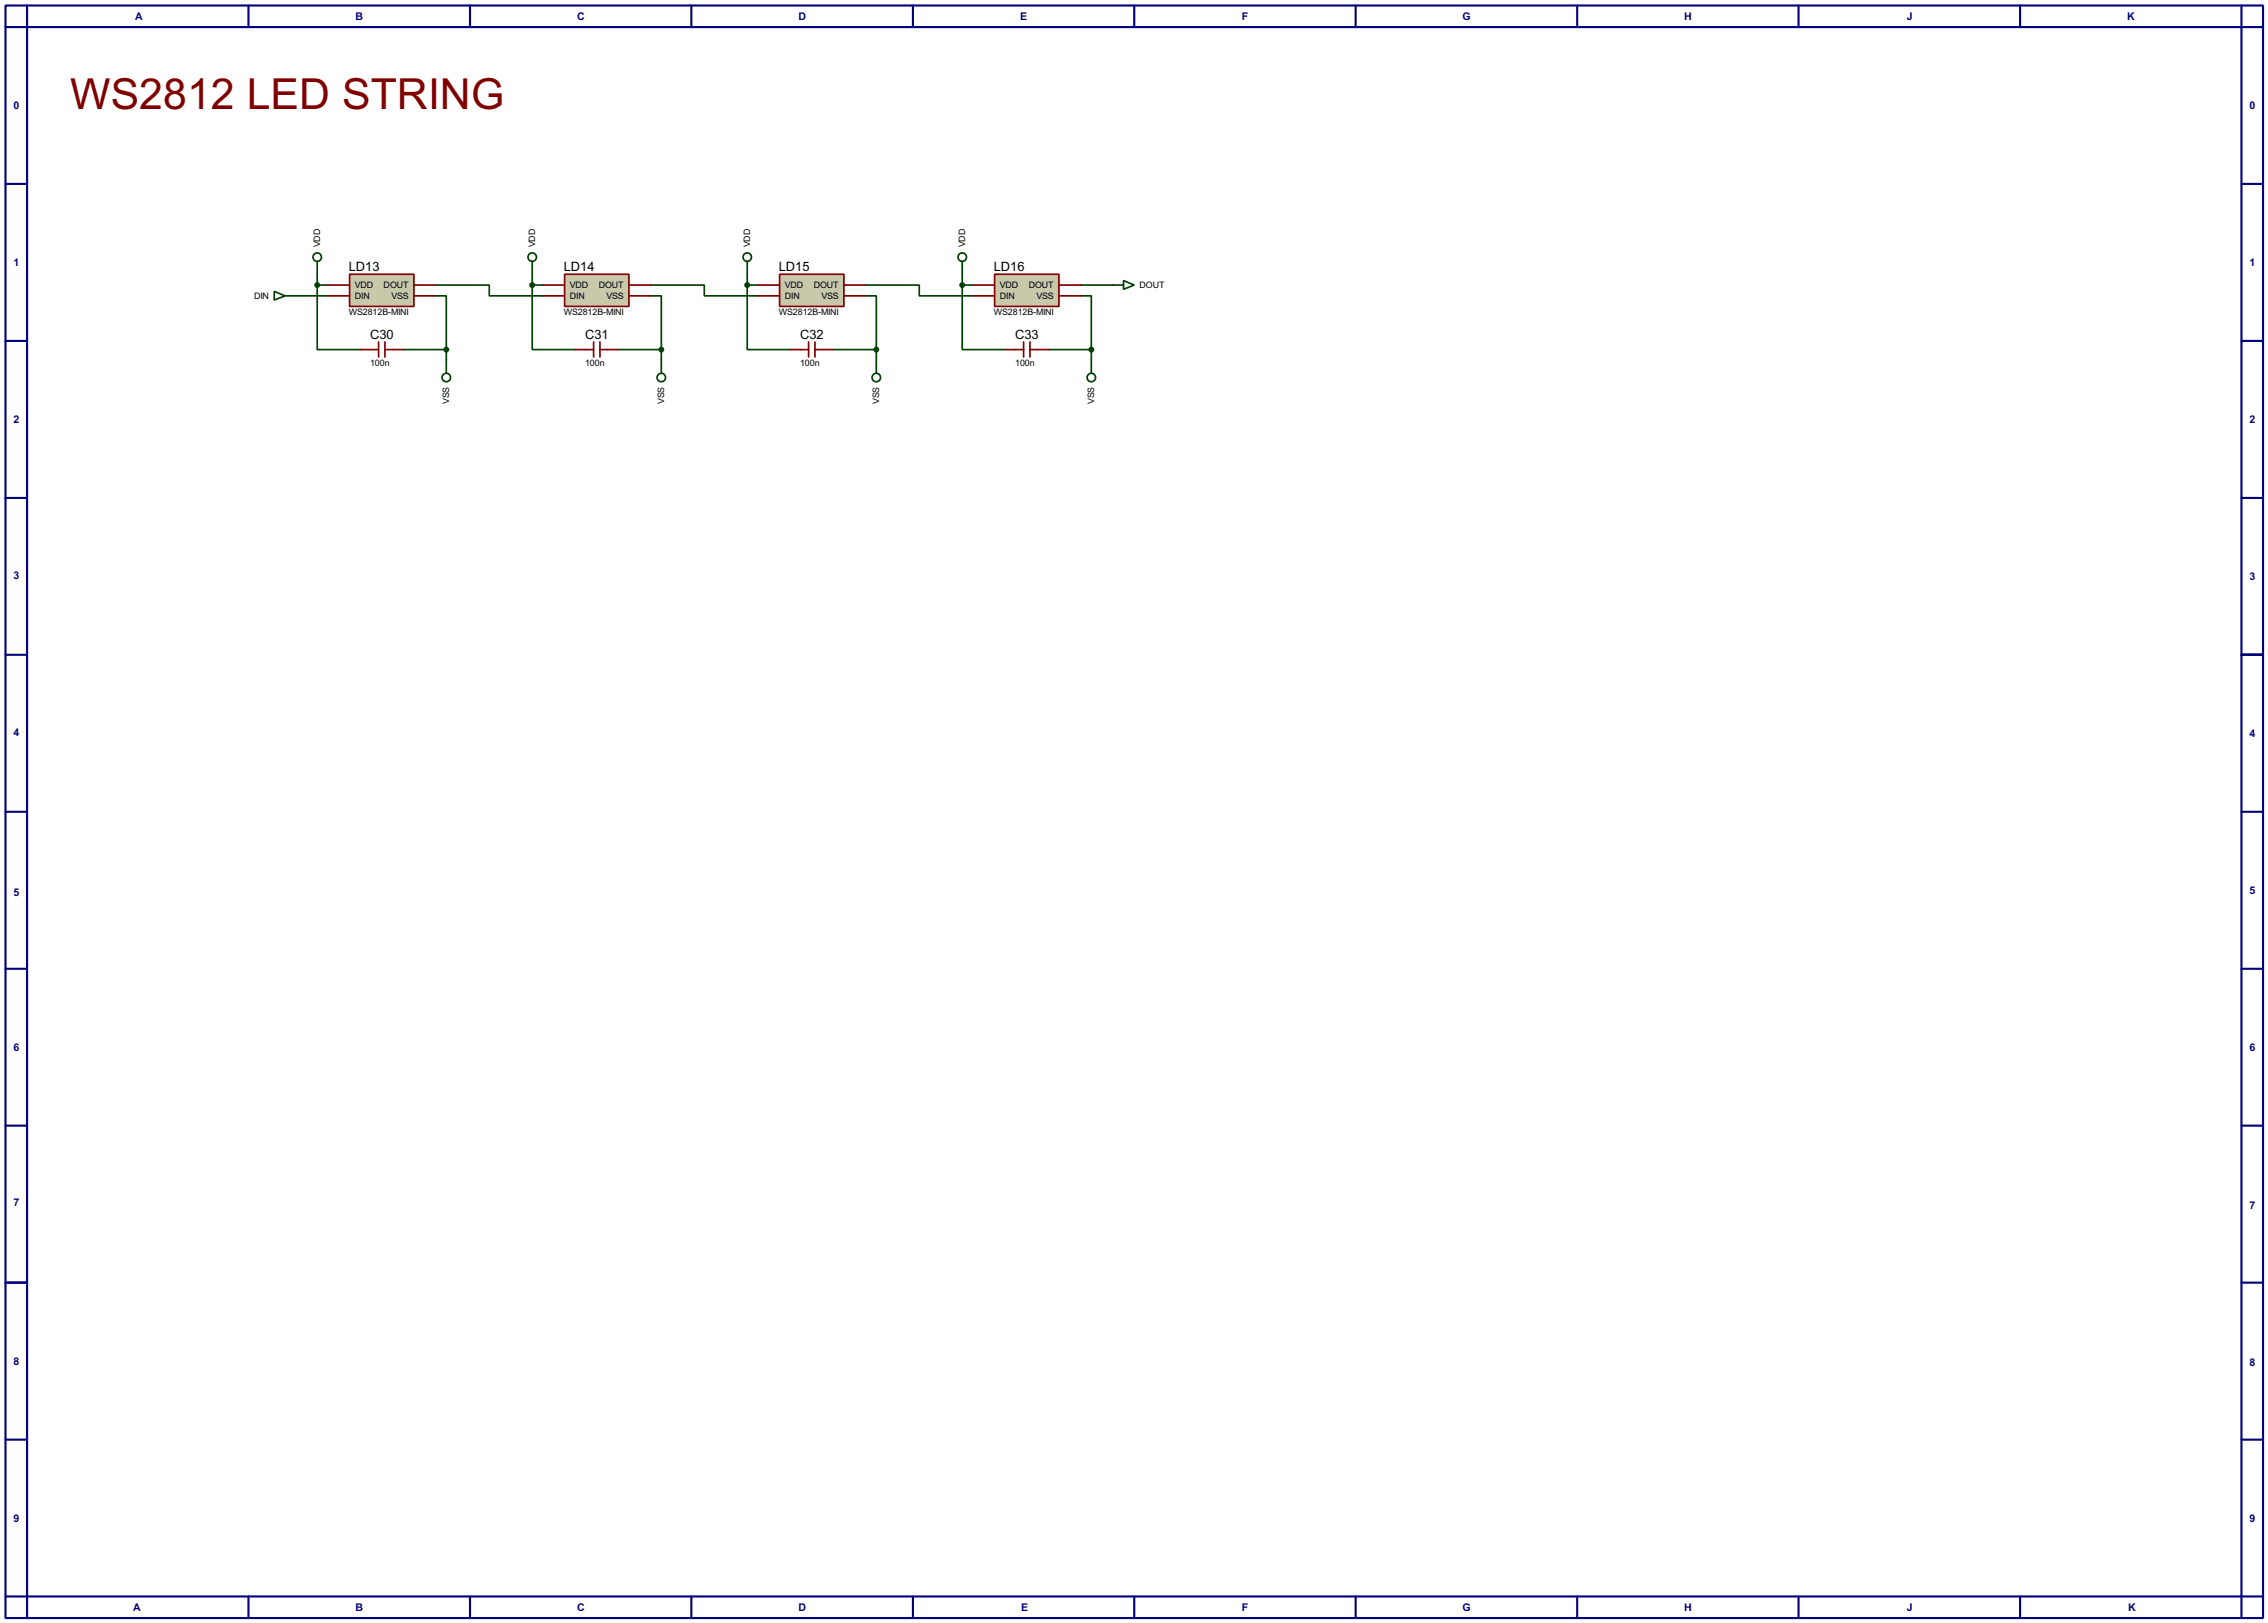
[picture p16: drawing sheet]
<svg xmlns="http://www.w3.org/2000/svg" width="536mm" height="383mm" viewBox="0 0 536 383" stroke-linecap="round" stroke-linejoin="round" font-family="sans-serif">
<defs><g id="words">
<text font-size="11.3" fill="#800000" x="16.6" y="25.7">WS2812 LED STRING</text>
<g font-size="3.4">
<text x="82.4" y="64">LD13</text>
<text x="133.2" y="64">LD14</text>
<text x="184" y="64">LD15</text>
<text x="234.8" y="64">LD16</text>
<text x="87.5" y="80">C30</text>
<text x="138.3" y="80">C31</text>
<text x="189.1" y="80">C32</text>
<text x="239.9" y="80">C33</text>
</g>
<g font-size="2.8" fill="#000080">
<text x="32" y="4.7">A</text>
<text x="84" y="4.7">B</text>
<text x="136.4" y="4.7">C</text>
<text x="188.7" y="4.7">D</text>
<text x="241.1" y="4.7">E</text>
<text x="293.4" y="4.7">F</text>
<text x="345.6" y="4.7">G</text>
<text x="397.9" y="4.7">H</text>
<text x="450.5" y="4.7">J</text>
<text x="502.6" y="4.7">K</text>
<text x="3.2" y="25.8">0</text>
<text x="531.5" y="25.8">0</text>
<text x="3.2" y="62.8">1</text>
<text x="531.5" y="62.8">1</text>
<text x="3.2" y="100">2</text>
<text x="531.5" y="100">2</text>
<text x="3.2" y="136.8">3</text>
<text x="531.5" y="137">3</text>
<text x="3.2" y="173.9">4</text>
<text x="531.5" y="174.1">4</text>
<text x="3.2" y="211.7">5</text>
<text x="531.5" y="211.2">5</text>
<text x="3.2" y="248.3">6</text>
<text x="531.5" y="248.3">6</text>
<text x="3.2" y="284.9">7</text>
<text x="531.5" y="285.6">7</text>
<text x="3.2" y="322.5">8</text>
<text x="531.5" y="322.7">8</text>
<text x="3.2" y="359.6">9</text>
<text x="531.5" y="359.6">9</text>
<text x="31.5" y="380.6">A</text>
<text x="84" y="380.6">B</text>
<text x="136.4" y="380.6">C</text>
<text x="188.7" y="380.6">D</text>
<text x="241.3" y="380.6">E</text>
<text x="293.4" y="380.6">F</text>
<text x="345.6" y="380.6">G</text>
<text x="397.9" y="380.6">H</text>
<text x="450.5" y="380.6">J</text>
<text x="502.9" y="380.6">K</text>
</g>
<g font-size="2.4">
<text x="75.7" y="58.5" transform="rotate(-90 75.7 58.5)">VDD</text>
<text x="126.5" y="58.5" transform="rotate(-90 126.5 58.5)">VDD</text>
<text x="177.3" y="58.5" transform="rotate(-90 177.3 58.5)">VDD</text>
<text x="228.1" y="58.5" transform="rotate(-90 228.1 58.5)">VDD</text>
<text x="60.1" y="70.6">DIN</text>
<text x="83.9" y="68.1">VDD</text>
<text x="83.9" y="70.6">DIN</text>
<text x="90.7" y="68.1">DOUT</text>
<text x="92.5" y="70.6">VSS</text>
<text x="134.7" y="68.1">VDD</text>
<text x="134.7" y="70.6">DIN</text>
<text x="141.5" y="68.1">DOUT</text>
<text x="143.3" y="70.6">VSS</text>
<text x="185.5" y="68.1">VDD</text>
<text x="185.5" y="70.6">DIN</text>
<text x="192.3" y="68.1">DOUT</text>
<text x="194.1" y="70.6">VSS</text>
<text x="236.3" y="68.1">VDD</text>
<text x="236.3" y="70.6">DIN</text>
<text x="243.1" y="68.1">DOUT</text>
<text x="244.9" y="70.6">VSS</text>
<text x="269.3" y="68.1">DOUT</text>
<text x="82.4" y="74.5">WS2812B-MINI</text>
<text x="133.2" y="74.5">WS2812B-MINI</text>
<text x="184" y="74.5">WS2812B-MINI</text>
<text x="234.8" y="74.5">WS2812B-MINI</text>
<text x="87.5" y="86.4">100n</text>
<text x="138.3" y="86.4">100n</text>
<text x="189.1" y="86.4">100n</text>
<text x="239.9" y="86.4">100n</text>
<text x="106.2" y="95.5" transform="rotate(-90 106.2 95.5)">VSS</text>
<text x="157" y="95.5" transform="rotate(-90 157 95.5)">VSS</text>
<text x="207.8" y="95.5" transform="rotate(-90 207.8 95.5)">VSS</text>
<text x="258.6" y="95.5" transform="rotate(-90 258.6 95.5)">VSS</text>
</g>
</g></defs>
<g fill="none" stroke="#000080" stroke-width=".5">
<path d="M1.3 1.3h533.4v381h-533.4zM6.4 6.4h523.2v370.8h-523.2zM6.4 1.3v5.1h-5.1M58.7 1.3v5.1M111.1 1.3v5.1M163.4 1.3v5.1M215.7 1.3v5.1M268 1.3v5.1M320.3 1.3v5.1M372.7 1.3v5.1M425 1.3v5.1M477.3 1.3v5.1"/>
<path d="M529.6 1.3v5.1h5.1M1.3 43.5h5.1M529.6 43.5h5.1M1.3 80.6h5.1M529.6 80.6h5.1M1.3 117.7h5.1M529.6 117.7h5.1M1.3 154.7h5.1M529.6 154.7h5.1M1.3 191.8h5.1M529.6 191.8h5.1M1.3 228.9h5.1"/>
<path d="M529.6 228.9h5.1M1.3 266h5.1M529.6 266h5.1M1.3 303.1h5.1M529.6 303.1h5.1M1.3 340.2h5.1M529.6 340.2h5.1M1.3 377.2h5.1v5.1M58.7 377.2v5.1M111.1 377.2v5.1M163.4 377.2v5.1M215.7 377.2v5.1"/>
<path d="M268 377.2v5.1M320.3 377.2v5.1M372.7 377.2v5.1M425 377.2v5.1M477.3 377.2v5.1M534.7 377.2h-5.1v5.1"/>
</g>
<g fill="none" stroke="#004000" stroke-width=".4">
<path d="M69.9 69.9h7.6M75 67.4v15.2h10.1M75 67.4h2.5M75 64.8v2.6M102.9 67.4h12.7v2.5h12.7M102.9 69.9h2.6v12.7M125.8 67.4v15.2h10.1M125.8 67.4h2.5M125.8 64.8v2.6M153.7 67.4h12.7v2.5h12.7M153.7 69.9h2.6v12.7M176.6 67.4v15.2h10.1"/>
<path d="M176.6 67.4h2.5M176.6 64.8v2.6M204.5 67.4h12.7v2.5h12.7M204.5 69.9h2.6v12.7M227.4 67.4v15.2h10.1M227.4 67.4h2.5M227.4 64.8v2.6M255.3 69.9h2.6v12.7M255.3 67.4h7.6M95.3 82.6h10.2M105.5 82.6v2.5M146.1 82.6h10.2"/>
<path d="M156.3 82.6v2.5M196.9 82.6h10.2M207.1 82.6v2.5M247.7 82.6h10.2M257.9 82.6v2.5"/>
</g>
<path d="M82.6 64.8h15.2v7.6h-15.2z" fill="#c8c8aa" stroke="#800000" stroke-width=".4"/>
<path d="M77.5 67.4h5.1M77.5 69.9h5.1M97.8 67.4h5.1M97.8 69.9h5.1" fill="none" stroke="#800000" stroke-width=".4"/>
<path d="M133.4 64.8h15.2v7.6h-15.2z" fill="#c8c8aa" stroke="#800000" stroke-width=".4"/>
<path d="M128.3 67.4h5.1M128.3 69.9h5.1M148.6 67.4h5.1M148.6 69.9h5.1" fill="none" stroke="#800000" stroke-width=".4"/>
<path d="M184.2 64.8h15.2v7.6h-15.2z" fill="#c8c8aa" stroke="#800000" stroke-width=".4"/>
<path d="M179.1 67.4h5.1M179.1 69.9h5.1M199.4 67.4h5.1M199.4 69.9h5.1" fill="none" stroke="#800000" stroke-width=".4"/>
<path d="M235 64.8h15.2v7.6h-15.2z" fill="#c8c8aa" stroke="#800000" stroke-width=".4"/>
<g fill="none" stroke="#800000" stroke-width=".4">
<path d="M229.9 67.4h5.1M229.9 69.9h5.1M250.2 67.4h5.1M250.2 69.9h5.1M85.1 82.6h4.4M89.5 80.8v3.6M91 80.8v3.6M91 82.6h4.3M135.9 82.6h4.4M140.3 80.8v3.6M141.8 82.6h4.3M141.8 80.8v3.6"/>
<path d="M186.7 82.6h4.4M191.1 80.8v3.6M192.6 82.6h4.3M192.6 80.8v3.6M237.5 82.6h4.4M241.9 80.8v3.6M243.4 82.6h4.3M243.4 80.8v3.6"/>
</g>
<g fill="none" stroke="#004000" stroke-width=".4">
<path d="M64.8 68.9l2.6 1-2.6 1zM67.4 69.9h2.5M75 61.8v3M125.8 61.8v3M176.6 61.8v3M227.4 61.8v3M262.9 67.4h2.6M265.5 66.3l2.5 1.1-2.5 1zM105.5 85.1v3.1M156.3 85.1v3.1M207.1 85.1v3.1M257.9 85.1v3.1"/>
<circle cx="74.9" cy="60.8" r="1"/>
<circle cx="125.7" cy="60.8" r="1"/>
<circle cx="176.5" cy="60.8" r="1"/>
<circle cx="227.3" cy="60.8" r="1"/>
<circle cx="105.4" cy="89.2" r="1"/>
<circle cx="156.2" cy="89.2" r="1"/>
<circle cx="207" cy="89.2" r="1"/>
<circle cx="257.8" cy="89.2" r="1"/>
</g>
<g fill="#004000" stroke="#004000" stroke-width=".4">
<circle cx="227.3" cy="67.4" r=".5"/>
<circle cx="257.8" cy="82.6" r=".5"/>
<circle cx="207" cy="82.6" r=".5"/>
<circle cx="176.5" cy="67.4" r=".5"/>
<circle cx="156.2" cy="82.6" r=".5"/>
<circle cx="125.7" cy="67.4" r=".5"/>
<circle cx="105.4" cy="82.6" r=".5"/>
<circle cx="74.9" cy="67.4" r=".5"/>
</g>
<use href="#words"/>
</svg>
